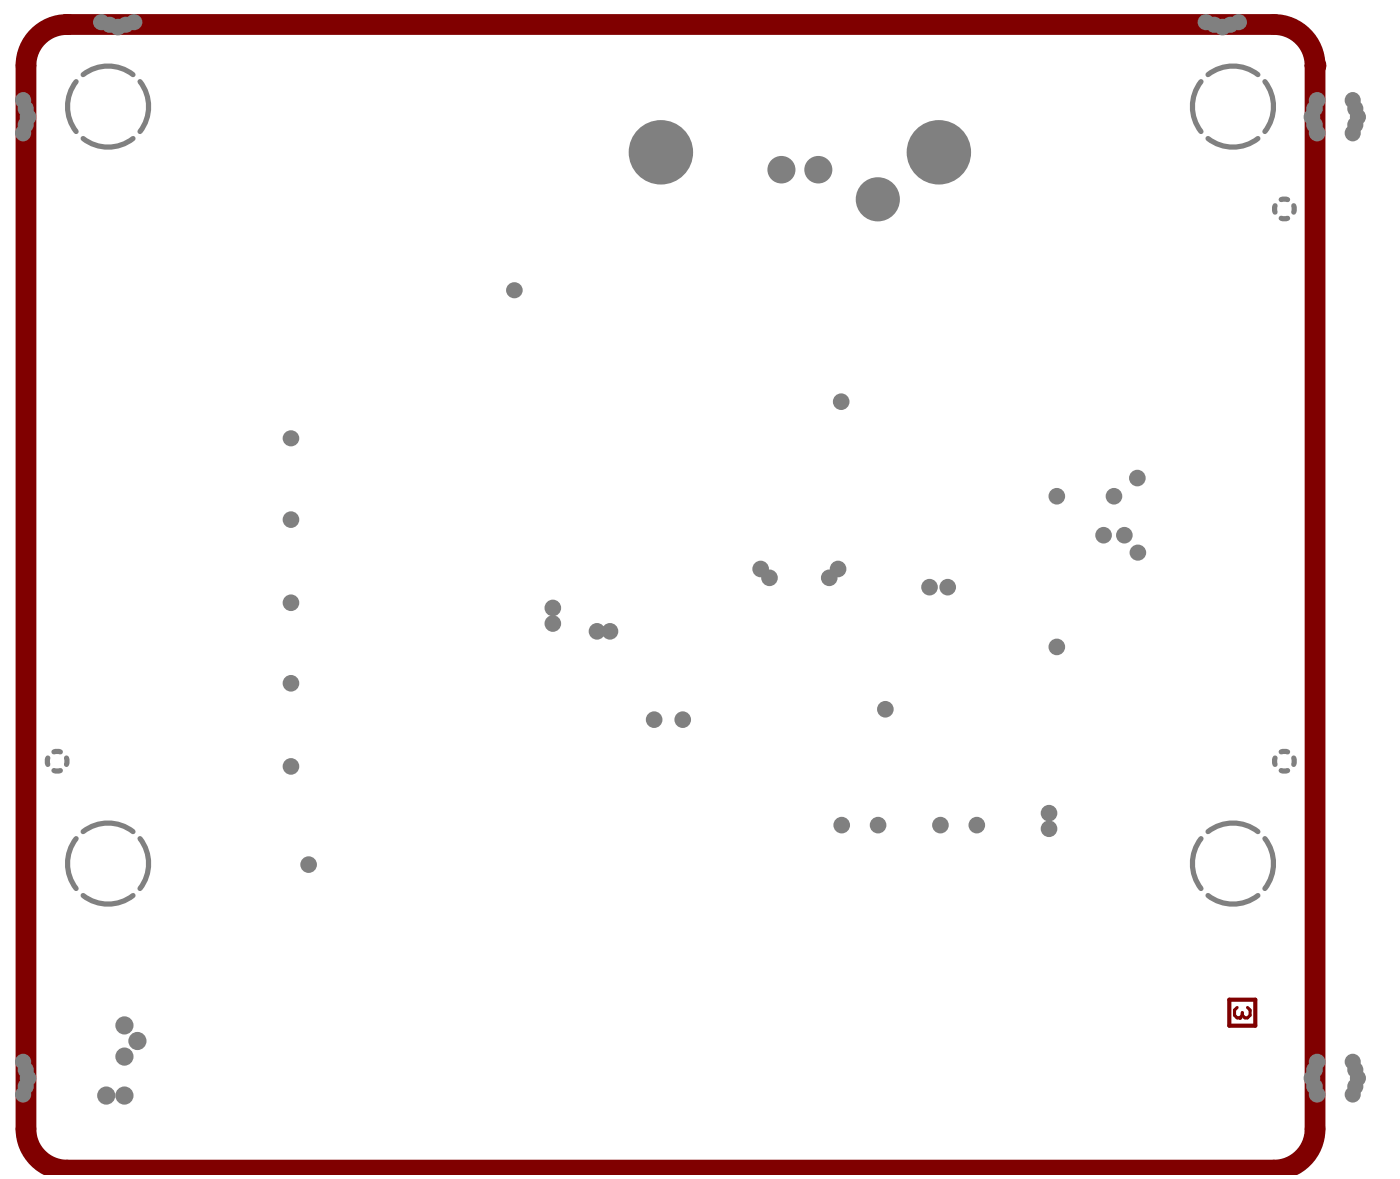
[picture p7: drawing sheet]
<svg xmlns="http://www.w3.org/2000/svg" width="114mm" height="96mm" viewBox="0 0 114 96" stroke-linecap="round" stroke-linejoin="round" font-family="sans-serif">
<path d="M3.1 3a3.4 3.4 0 0 1 2.4-1h98.2a3.3 3.3 0 0 1 3.3 3.3v86.6a3.4 3.4 0 0 1-3.3 3.4l-98.2-.1a3.3 3.3 0 0 1-3.4-3.3v-86.6a3.4 3.4 0 0 1 1-2.3z" fill="none" stroke="#808080" stroke-width=".08"/>
<path d="M3.1 3a3.3 3.3 0 0 1 2.4-1h98.2a3.3 3.3 0 0 1 3.3 3.3v86.6a3.3 3.3 0 0 1-3.3 3.3h-98.2a3.3 3.3 0 0 1-3.4-3.3v-86.6a3.3 3.3 0 0 1 1-2.3z" fill="none" stroke="#000" stroke-width=".34"/>
<circle cx="5.5" cy="2" r=".85" fill="#800000"/>
<path d="M100.1 81.4v2.1M102.2 81.4v2.1" fill="none" stroke="#800000" stroke-width=".34"/>
<circle cx="107" cy="5.3" r=".85" fill="#800000"/>
<path d="M3.1 3a3.3 3.3 0 0 1 2.4-1h98.2a3.3 3.3 0 0 1 3.3 3.3v86.6a3.3 3.3 0 0 1-3.3 3.3h-98.2a3.3 3.3 0 0 1-3.4-3.3v-86.6a3.3 3.3 0 0 1 1-2.3z" fill="none" stroke="#800000" stroke-width="1.7"/>
<path d="M100.1 83.5h2.1M100.1 81.4h2.1" fill="none" stroke="#800000" stroke-width=".34"/>
<path d="M100.7 82l-.2 .2v.4l.2 .2h.2M100.9 82.8h.1M101.1 82.6l-.2 .2M101.1 82.4v.2M101.5 82l.2 .2v.4l-.2 .2h-.2l-.2-.2" fill="none" stroke="#800000" stroke-width=".25"/>
<g fill="#808080">
<circle cx="86" cy="40.4" r=".68"/>
<circle cx="86" cy="52.7" r=".68"/>
<circle cx="45" cy="50.7" r=".68"/>
<circle cx="45" cy="49.5" r=".68"/>
<circle cx="92.6" cy="38.9" r=".68"/>
<circle cx="90.7" cy="40.4" r=".68"/>
<circle cx="91.5" cy="43.6" r=".68"/>
<circle cx="89.8" cy="43.6" r=".68"/>
<circle cx="68.2" cy="46.3" r=".68"/>
<circle cx="67.5" cy="47" r=".68"/>
<circle cx="68.5" cy="32.7" r=".68"/>
<circle cx="49.6" cy="51.4" r=".68"/>
<circle cx="48.6" cy="51.4" r=".68"/>
<circle cx="62.6" cy="47" r=".68"/>
<circle cx="61.9" cy="46.3" r=".68"/>
<circle cx="75.7" cy="47.8" r=".68"/>
<circle cx="77.1" cy="47.8" r=".68"/>
<circle cx="72.1" cy="57.7" r=".68"/>
<circle cx="53.2" cy="58.6" r=".68"/>
<circle cx="55.6" cy="58.6" r=".68"/>
<circle cx="23.7" cy="35.7" r=".67"/>
<circle cx="23.7" cy="42.3" r=".68"/>
<circle cx="23.7" cy="49.1" r=".68"/>
<circle cx="23.7" cy="55.6" r=".68"/>
<circle cx="23.7" cy="62.4" r=".68"/>
<circle cx="25.1" cy="70.4" r=".68"/>
<circle cx="68.5" cy="67.2" r=".68"/>
<circle cx="71.5" cy="67.2" r=".68"/>
<circle cx="76.5" cy="67.2" r=".68"/>
<circle cx="79.5" cy="67.2" r=".68"/>
<circle cx="10.1" cy="83.5" r=".74"/>
<circle cx="11.2" cy="84.7" r=".74"/>
<circle cx="10.1" cy="86" r=".74"/>
<circle cx="10.1" cy="89.2" r=".74"/>
<circle cx="8.6" cy="89.2" r=".74"/>
<circle cx="92.6" cy="45" r=".67"/>
<circle cx="41.9" cy="23.6" r=".67"/>
<circle cx="85.4" cy="66.2" r=".68"/>
<circle cx="85.4" cy="67.5" r=".68"/>
<circle cx="2.1" cy="87.1" r=".66"/>
<circle cx="2.1" cy="88.4" r=".66"/>
<circle cx="2.3" cy="87.7" r=".68"/>
<circle cx="2.3" cy="9.5" r=".68"/>
<circle cx="2.1" cy="10.2" r=".66"/>
<circle cx="1.9" cy="10.8" r=".66"/>
<circle cx="99.5" cy="2.2" r=".68"/>
<circle cx="107" cy="88.4" r=".68"/>
<circle cx="107" cy="87.1" r=".68"/>
<circle cx="106.8" cy="87.7" r=".68"/>
<circle cx="107.2" cy="10.8" r=".68"/>
<circle cx="107" cy="10.2" r=".68"/>
<circle cx="106.8" cy="9.5" r=".68"/>
<circle cx="110.5" cy="87.8" r=".66"/>
<circle cx="110.3" cy="88.4" r=".66"/>
<circle cx="110.3" cy="87.1" r=".66"/>
<circle cx="110.5" cy="9.5" r=".66"/>
<circle cx="110.3" cy="10.2" r=".66"/>
<circle cx="110.1" cy="10.8" r=".66"/>
<circle cx="1.9" cy="86.4" r=".66"/>
<circle cx="1.9" cy="89.1" r=".66"/>
<circle cx="2.1" cy="8.9" r=".66"/>
<circle cx="1.9" cy="8.2" r=".66"/>
<circle cx="8.9" cy="2" r=".67"/>
<circle cx="8.3" cy="1.8" r=".67"/>
<circle cx="10.9" cy="1.8" r=".67"/>
<circle cx="98.8" cy="2" r=".67"/>
<circle cx="100.1" cy="2" r=".67"/>
<circle cx="107.2" cy="89.1" r=".67"/>
<circle cx="107.2" cy="86.4" r=".67"/>
<circle cx="107.2" cy="8.2" r=".68"/>
<circle cx="107" cy="8.8" r=".68"/>
<circle cx="110.1" cy="89.1" r=".66"/>
<circle cx="110.1" cy="86.4" r=".66"/>
<circle cx="110.3" cy="8.9" r=".66"/>
<circle cx="110.1" cy="8.2" r=".66"/>
<circle cx="9.6" cy="2.2" r=".68"/>
<circle cx="10.2" cy="2" r=".67"/>
<circle cx="63.6" cy="13.8" r="1.13"/>
<circle cx="66.6" cy="13.8" r="1.13"/>
<circle cx="98.2" cy="1.8" r=".67"/>
</g>
<path d="M103.8 16.7v.6M104.3 16.2h.5M104.3 17.8h.5M105.3 16.7v.6M103.8 61.7v.5M104.3 61.2h.5M104.3 62.7h.5M105.3 61.7v.5" fill="none" stroke="#808080" stroke-width=".42"/>
<g fill="#808080">
<circle cx="100.8" cy="1.8" r=".67"/>
<circle cx="53.8" cy="12.4" r="2.62"/>
<circle cx="76.4" cy="12.4" r="2.62"/>
</g>
<path d="M3.9 61.7v.5M4.4 61.2h.5M4.4 62.7h.5M5.4 61.7v.5M97.8 68.3a3.3 3.3 0 0 0 0 4M98.3 67.7a3.3 3.3 0 0 1 4.1 0M98.3 72.9a3.3 3.3 0 0 0 4.1 0M103 68.3a3.3 3.3 0 0 1 0 4" fill="none" stroke="#808080" stroke-width=".42"/>
<circle cx="71.4" cy="16.2" r="1.8" fill="#808080"/>
<path d="M6.2 6.6a3.3 3.3 0 0 0 0 4.1M6.8 6.1a3.3 3.3 0 0 1 4 0M6.8 11.3a3.3 3.3 0 0 0 4 0M11.4 6.6a3.3 3.3 0 0 1 0 4.1M97.8 6.6a3.3 3.3 0 0 0 0 4.1M98.3 6.1a3.3 3.3 0 0 1 4.1 0M98.3 11.3a3.3 3.3 0 0 0 4.1 0M103 6.6a3.3 3.3 0 0 1 0 4.1M6.2 68.3a3.3 3.3 0 0 0 0 4M6.8 67.7a3.3 3.3 0 0 1 4 0M6.8 72.9a3.3 3.3 0 0 0 4 0M11.4 68.3a3.3 3.3 0 0 1 0 4" fill="none" stroke="#808080" stroke-width=".42"/>
</svg>
